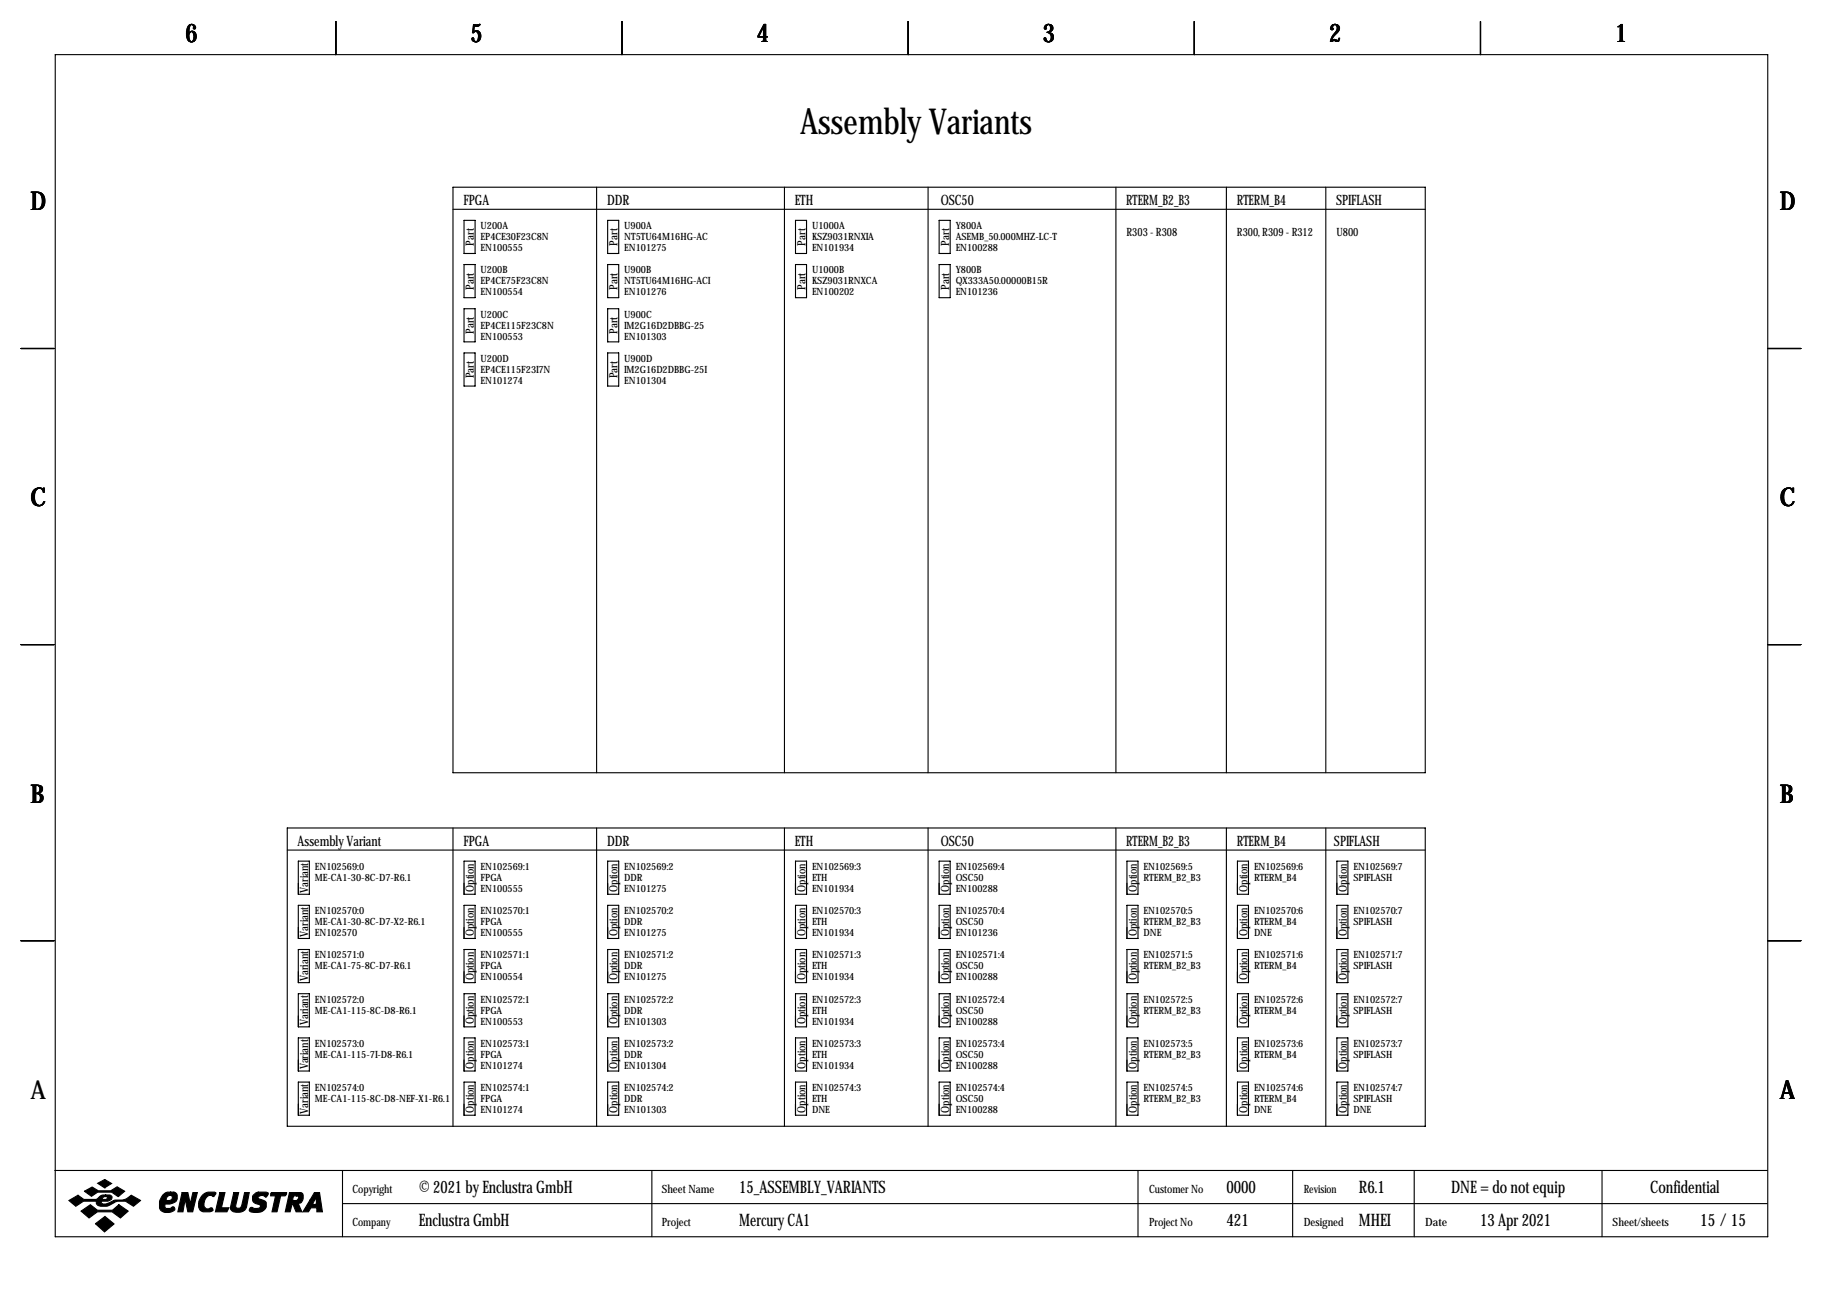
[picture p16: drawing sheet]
<svg xmlns="http://www.w3.org/2000/svg" width="419mm" height="297mm" viewBox="0 0 419 297" stroke-linecap="round" stroke-linejoin="round" font-family="sans-serif">
<defs><g id="words">
<text font-size="8.2" x="183.9" y="30.7">Assembly Variants</text>
<g font-size="5.9">
<text x="42.7" y="9.8">6</text>
<text x="108.2" y="9.8">5</text>
<text x="174" y="9.8">4</text>
<text x="239.8" y="9.8">3</text>
<text x="305.6" y="9.8">2</text>
<text x="371.3" y="9.8">1</text>
<text x="7" y="48.4">D</text>
<text x="409.2" y="48.4">D</text>
<text x="7" y="116.4">C</text>
<text x="409.2" y="116.4">C</text>
<text x="7" y="184.5">B</text>
<text x="409.2" y="184.5">B</text>
<text x="7" y="252.6">A</text>
<text x="409.2" y="252.6">A</text>
</g>
<g font-size="4">
<text x="96.3" y="274.2">© 2021 by Enclustra GmbH</text>
<text x="169.9" y="274.2">15_ASSEMBLY_VARIANTS</text>
<text x="281.9" y="274.2">0000</text>
<text x="312.4" y="274.2">R6.1</text>
<text x="333.6" y="274.2">DNE = do not equip</text>
<text x="379.4" y="274.2">Confidential</text>
<text x="96.3" y="281.8">Enclustra GmbH</text>
<text x="169.9" y="281.8">Mercury CA1</text>
<text x="281.9" y="281.8">421</text>
<text x="312.4" y="281.8">MHEI</text>
<text x="340.3" y="281.8">13 Apr 2021</text>
<text x="390.9" y="281.8">15 / 15</text>
</g>
<g font-size="3.3">
<text x="106.5" y="47.1">FPGA</text>
<text x="139.5" y="47.1">DDR</text>
<text x="182.7" y="47.1">ETH</text>
<text x="216.3" y="47.1">OSC50</text>
<text x="258.9" y="47.1">RTERM_B2_B3</text>
<text x="284.3" y="47.1">RTERM_B4</text>
<text x="307.2" y="47.1">SPIFLASH</text>
<text x="68.4" y="194.4">Assembly Variant</text>
<text x="106.5" y="194.4">FPGA</text>
<text x="139.5" y="194.4">DDR</text>
<text x="182.7" y="194.4">ETH</text>
<text x="216.3" y="194.4">OSC50</text>
<text x="258.9" y="194.4">RTERM_B2_B3</text>
<text x="284.3" y="194.4">RTERM_B4</text>
<text x="306.7" y="194.4">SPIFLASH</text>
</g>
<g font-size="2.6">
<text x="109" y="56.5" transform="rotate(-90 109 56.5)">Part</text>
<text x="142" y="56.5" transform="rotate(-90 142 56.5)">Part</text>
<text x="185.2" y="56.5" transform="rotate(-90 185.2 56.5)">Part</text>
<text x="218.2" y="56.5" transform="rotate(-90 218.2 56.5)">Part</text>
<text x="259" y="54.4">R303 - R308</text>
<text x="284.4" y="54.4">R300, R309 - R312</text>
<text x="307.2" y="54.4">U800</text>
<text x="109" y="66.6" transform="rotate(-90 109 66.6)">Part</text>
<text x="142" y="66.6" transform="rotate(-90 142 66.6)">Part</text>
<text x="185.2" y="66.6" transform="rotate(-90 185.2 66.6)">Part</text>
<text x="218.2" y="66.6" transform="rotate(-90 218.2 66.6)">Part</text>
<text x="109" y="76.8" transform="rotate(-90 109 76.8)">Part</text>
<text x="142" y="76.8" transform="rotate(-90 142 76.8)">Part</text>
<text x="109" y="86.9" transform="rotate(-90 109 86.9)">Part</text>
<text x="142" y="86.9" transform="rotate(-90 142 86.9)">Part</text>
<text x="70.9" y="205.2" transform="rotate(-90 70.9 205.2)">Variant</text>
<text x="109" y="205" transform="rotate(-90 109 205)">Option</text>
<text x="142" y="205" transform="rotate(-90 142 205)">Option</text>
<text x="185.2" y="205" transform="rotate(-90 185.2 205)">Option</text>
<text x="218.2" y="205" transform="rotate(-90 218.2 205)">Option</text>
<text x="261.4" y="205" transform="rotate(-90 261.4 205)">Option</text>
<text x="286.8" y="205" transform="rotate(-90 286.8 205)">Option</text>
<text x="309.6" y="205" transform="rotate(-90 309.6 205)">Option</text>
<text x="70.9" y="215.4" transform="rotate(-90 70.9 215.4)">Variant</text>
<text x="109" y="215.2" transform="rotate(-90 109 215.2)">Option</text>
<text x="142" y="215.2" transform="rotate(-90 142 215.2)">Option</text>
<text x="185.2" y="215.2" transform="rotate(-90 185.2 215.2)">Option</text>
<text x="218.2" y="215.2" transform="rotate(-90 218.2 215.2)">Option</text>
<text x="261.4" y="215.2" transform="rotate(-90 261.4 215.2)">Option</text>
<text x="286.8" y="215.2" transform="rotate(-90 286.8 215.2)">Option</text>
<text x="309.6" y="215.2" transform="rotate(-90 309.6 215.2)">Option</text>
<text x="70.9" y="225.6" transform="rotate(-90 70.9 225.6)">Variant</text>
<text x="109" y="225.4" transform="rotate(-90 109 225.4)">Option</text>
<text x="142" y="225.4" transform="rotate(-90 142 225.4)">Option</text>
<text x="185.2" y="225.4" transform="rotate(-90 185.2 225.4)">Option</text>
<text x="218.2" y="225.4" transform="rotate(-90 218.2 225.4)">Option</text>
<text x="261.4" y="225.4" transform="rotate(-90 261.4 225.4)">Option</text>
<text x="286.8" y="225.4" transform="rotate(-90 286.8 225.4)">Option</text>
<text x="309.6" y="225.4" transform="rotate(-90 309.6 225.4)">Option</text>
<text x="70.9" y="235.7" transform="rotate(-90 70.9 235.7)">Variant</text>
<text x="109" y="235.5" transform="rotate(-90 109 235.5)">Option</text>
<text x="142" y="235.5" transform="rotate(-90 142 235.5)">Option</text>
<text x="185.2" y="235.5" transform="rotate(-90 185.2 235.5)">Option</text>
<text x="218.2" y="235.5" transform="rotate(-90 218.2 235.5)">Option</text>
<text x="261.4" y="235.5" transform="rotate(-90 261.4 235.5)">Option</text>
<text x="286.8" y="235.5" transform="rotate(-90 286.8 235.5)">Option</text>
<text x="309.6" y="235.5" transform="rotate(-90 309.6 235.5)">Option</text>
<text x="70.9" y="245.9" transform="rotate(-90 70.9 245.9)">Variant</text>
<text x="109" y="245.7" transform="rotate(-90 109 245.7)">Option</text>
<text x="142" y="245.7" transform="rotate(-90 142 245.7)">Option</text>
<text x="185.2" y="245.7" transform="rotate(-90 185.2 245.7)">Option</text>
<text x="218.2" y="245.7" transform="rotate(-90 218.2 245.7)">Option</text>
<text x="261.4" y="245.7" transform="rotate(-90 261.4 245.7)">Option</text>
<text x="286.8" y="245.7" transform="rotate(-90 286.8 245.7)">Option</text>
<text x="309.6" y="245.7" transform="rotate(-90 309.6 245.7)">Option</text>
<text x="70.9" y="256" transform="rotate(-90 70.9 256)">Variant</text>
<text x="109" y="255.8" transform="rotate(-90 109 255.8)">Option</text>
<text x="142" y="255.8" transform="rotate(-90 142 255.8)">Option</text>
<text x="185.2" y="255.8" transform="rotate(-90 185.2 255.8)">Option</text>
<text x="218.2" y="255.8" transform="rotate(-90 218.2 255.8)">Option</text>
<text x="261.4" y="255.8" transform="rotate(-90 261.4 255.8)">Option</text>
<text x="286.8" y="255.8" transform="rotate(-90 286.8 255.8)">Option</text>
<text x="309.6" y="255.8" transform="rotate(-90 309.6 255.8)">Option</text>
<text x="81" y="274.2">Copyright</text>
<text x="152.1" y="274.2">Sheet Name</text>
<text x="264.2" y="274.2">Customer No</text>
<text x="299.7" y="274.2">Revision</text>
<text x="81" y="281.8">Company</text>
<text x="152.1" y="281.8">Project</text>
<text x="264.2" y="281.8">Project No</text>
<text x="299.7" y="281.8">Designed</text>
<text x="327.7" y="281.8">Date</text>
<text x="370.7" y="281.8">Sheet/sheets</text>
</g>
<g font-size="2.3">
<text x="110.5" y="52.7">U200A</text>
<text x="143.5" y="52.7">U900A</text>
<text x="186.7" y="52.7">U1000A</text>
<text x="219.7" y="52.7">Y800A</text>
<text x="110.5" y="55.2">EP4CE30F23C8N</text>
<text x="110.5" y="57.8">EN100555</text>
<text x="143.5" y="55.2">NT5TU64M16HG-AC</text>
<text x="143.5" y="57.8">EN101275</text>
<text x="186.7" y="55.2">KSZ9031RNXIA</text>
<text x="186.7" y="57.8">EN101934</text>
<text x="219.7" y="55.2">ASEMB_50.000MHZ-LC-T</text>
<text x="219.7" y="57.8">EN100288</text>
<text x="110.5" y="62.9">U200B</text>
<text x="110.5" y="65.4">EP4CE75F23C8N</text>
<text x="143.5" y="62.9">U900B</text>
<text x="143.5" y="65.4">NT5TU64M16HG-ACI</text>
<text x="186.7" y="62.9">U1000B</text>
<text x="186.7" y="65.4">KSZ9031RNXCA</text>
<text x="219.7" y="62.9">Y800B</text>
<text x="219.7" y="65.4">QX333A50.00000B15R</text>
<text x="110.5" y="67.9">EN100554</text>
<text x="143.5" y="67.9">EN101276</text>
<text x="186.7" y="67.9">EN100202</text>
<text x="219.7" y="67.9">EN101236</text>
<text x="110.5" y="73">U200C</text>
<text x="110.5" y="75.6">EP4CE115F23C8N</text>
<text x="143.5" y="73">U900C</text>
<text x="143.5" y="75.6">IM2G16D2DBBG-25</text>
<text x="110.5" y="78.1">EN100553</text>
<text x="110.5" y="83.2">U200D</text>
<text x="143.5" y="78.1">EN101303</text>
<text x="143.5" y="83.2">U900D</text>
<text x="110.5" y="85.7">EP4CE115F23I7N</text>
<text x="110.5" y="88.3">EN101274</text>
<text x="143.5" y="85.7">IM2G16D2DBBG-25I</text>
<text x="143.5" y="88.3">EN101304</text>
<text x="72.4" y="200">EN102569:0</text>
<text x="72.4" y="202.6">ME-CA1-30-8C-D7-R6.1</text>
<text x="110.5" y="200">EN102569:1</text>
<text x="110.5" y="202.6">FPGA</text>
<text x="143.5" y="200">EN102569:2</text>
<text x="143.5" y="202.6">DDR</text>
<text x="186.7" y="200">EN102569:3</text>
<text x="186.7" y="202.6">ETH</text>
<text x="219.7" y="200">EN102569:4</text>
<text x="219.7" y="202.6">OSC50</text>
<text x="262.9" y="200">EN102569:5</text>
<text x="262.9" y="202.6">RTERM_B2_B3</text>
<text x="288.3" y="200">EN102569:6</text>
<text x="288.3" y="202.6">RTERM_B4</text>
<text x="311.1" y="200">EN102569:7</text>
<text x="311.1" y="202.6">SPIFLASH</text>
<text x="110.5" y="205.1">EN100555</text>
<text x="143.5" y="205.1">EN101275</text>
<text x="186.7" y="205.1">EN101934</text>
<text x="219.7" y="205.1">EN100288</text>
<text x="72.4" y="210.2">EN102570:0</text>
<text x="72.4" y="212.7">ME-CA1-30-8C-D7-X2-R6.1</text>
<text x="72.4" y="215.3">EN102570</text>
<text x="110.5" y="210.2">EN102570:1</text>
<text x="110.5" y="212.7">FPGA</text>
<text x="110.5" y="215.3">EN100555</text>
<text x="143.5" y="210.2">EN102570:2</text>
<text x="143.5" y="212.7">DDR</text>
<text x="143.5" y="215.3">EN101275</text>
<text x="186.7" y="210.2">EN102570:3</text>
<text x="186.7" y="212.7">ETH</text>
<text x="186.7" y="215.3">EN101934</text>
<text x="219.7" y="210.2">EN102570:4</text>
<text x="219.7" y="212.7">OSC50</text>
<text x="219.7" y="215.3">EN101236</text>
<text x="262.9" y="210.2">EN102570:5</text>
<text x="262.9" y="212.7">RTERM_B2_B3</text>
<text x="262.9" y="215.3">DNE</text>
<text x="288.3" y="210.2">EN102570:6</text>
<text x="288.3" y="212.7">RTERM_B4</text>
<text x="288.3" y="215.3">DNE</text>
<text x="311.1" y="210.2">EN102570:7</text>
<text x="311.1" y="212.7">SPIFLASH</text>
<text x="72.4" y="220.3">EN102571:0</text>
<text x="110.5" y="220.3">EN102571:1</text>
<text x="143.5" y="220.3">EN102571:2</text>
<text x="186.7" y="220.3">EN102571:3</text>
<text x="219.7" y="220.3">EN102571:4</text>
<text x="262.9" y="220.3">EN102571:5</text>
<text x="288.3" y="220.3">EN102571:6</text>
<text x="311.1" y="220.3">EN102571:7</text>
<text x="72.4" y="222.9">ME-CA1-75-8C-D7-R6.1</text>
<text x="110.5" y="222.9">FPGA</text>
<text x="110.5" y="225.4">EN100554</text>
<text x="143.5" y="222.9">DDR</text>
<text x="143.5" y="225.4">EN101275</text>
<text x="186.7" y="222.9">ETH</text>
<text x="186.7" y="225.4">EN101934</text>
<text x="219.7" y="222.9">OSC50</text>
<text x="219.7" y="225.4">EN100288</text>
<text x="262.9" y="222.9">RTERM_B2_B3</text>
<text x="288.3" y="222.9">RTERM_B4</text>
<text x="311.1" y="222.9">SPIFLASH</text>
<text x="72.4" y="230.5">EN102572:0</text>
<text x="72.4" y="233">ME-CA1-115-8C-D8-R6.1</text>
<text x="110.5" y="230.5">EN102572:1</text>
<text x="110.5" y="233">FPGA</text>
<text x="143.5" y="230.5">EN102572:2</text>
<text x="143.5" y="233">DDR</text>
<text x="186.7" y="230.5">EN102572:3</text>
<text x="186.7" y="233">ETH</text>
<text x="219.7" y="230.5">EN102572:4</text>
<text x="219.7" y="233">OSC50</text>
<text x="262.9" y="230.5">EN102572:5</text>
<text x="262.9" y="233">RTERM_B2_B3</text>
<text x="288.3" y="230.5">EN102572:6</text>
<text x="288.3" y="233">RTERM_B4</text>
<text x="311.1" y="230.5">EN102572:7</text>
<text x="311.1" y="233">SPIFLASH</text>
<text x="110.5" y="235.6">EN100553</text>
<text x="143.5" y="235.6">EN101303</text>
<text x="186.7" y="235.6">EN101934</text>
<text x="219.7" y="235.6">EN100288</text>
<text x="72.4" y="240.7">EN102573:0</text>
<text x="72.4" y="243.2">ME-CA1-115-7I-D8-R6.1</text>
<text x="110.5" y="240.7">EN102573:1</text>
<text x="110.5" y="243.2">FPGA</text>
<text x="110.5" y="245.7">EN101274</text>
<text x="143.5" y="240.7">EN102573:2</text>
<text x="143.5" y="243.2">DDR</text>
<text x="143.5" y="245.7">EN101304</text>
<text x="186.7" y="240.7">EN102573:3</text>
<text x="186.7" y="243.2">ETH</text>
<text x="186.7" y="245.7">EN101934</text>
<text x="219.7" y="240.7">EN102573:4</text>
<text x="219.7" y="243.2">OSC50</text>
<text x="219.7" y="245.7">EN100288</text>
<text x="262.9" y="240.7">EN102573:5</text>
<text x="262.9" y="243.2">RTERM_B2_B3</text>
<text x="288.3" y="240.7">EN102573:6</text>
<text x="288.3" y="243.2">RTERM_B4</text>
<text x="311.1" y="240.7">EN102573:7</text>
<text x="311.1" y="243.2">SPIFLASH</text>
<text x="72.4" y="250.8">EN102574:0</text>
<text x="110.5" y="250.8">EN102574:1</text>
<text x="143.5" y="250.8">EN102574:2</text>
<text x="186.7" y="250.8">EN102574:3</text>
<text x="219.7" y="250.8">EN102574:4</text>
<text x="262.9" y="250.8">EN102574:5</text>
<text x="288.3" y="250.8">EN102574:6</text>
<text x="311.1" y="250.8">EN102574:7</text>
<text x="72.4" y="253.4">ME-CA1-115-8C-D8-NEF-X1-R6.1</text>
<text x="110.5" y="253.4">FPGA</text>
<text x="110.5" y="255.9">EN101274</text>
<text x="143.5" y="253.4">DDR</text>
<text x="143.5" y="255.9">EN101303</text>
<text x="186.7" y="253.4">ETH</text>
<text x="186.7" y="255.9">DNE</text>
<text x="219.7" y="253.4">OSC50</text>
<text x="219.7" y="255.9">EN100288</text>
<text x="262.9" y="253.4">RTERM_B2_B3</text>
<text x="288.3" y="253.4">RTERM_B4</text>
<text x="288.3" y="255.9">DNE</text>
<text x="311.1" y="253.4">SPIFLASH</text>
<text x="311.1" y="255.9">DNE</text>
</g>
</g></defs>
<g fill="none" stroke="#000" stroke-width=".25">
<path d="M12.7 12.6h393.7v271.7h-393.7zM77.2 4.9v7.7M143 4.9v7.7M208.8 4.9v7.7M274.6 4.9v7.7M340.4 4.9v7.7M104.1 43h223.6v134.7h-223.6zM104.1 48.1h223.6M106.7 50.7h2.5v7.6h-2.5zM137.2 43v134.7M139.7 50.7h2.5v7.6h-2.5zM180.3 43v134.7"/>
<path d="M182.9 50.7h2.5v7.6h-2.5zM213.4 43v134.7M215.9 50.7h2.5v7.6h-2.5zM256.5 43v134.7M281.9 43v134.7M304.8 43v134.7M106.7 60.8h2.5v7.6h-2.5zM106.7 71h2.5v7.6h-2.5zM139.7 60.8h2.5v7.6h-2.5zM139.7 71h2.5v7.6h-2.5zM182.9 60.8h2.5v7.6h-2.5zM215.9 60.8h2.5v7.6h-2.5z"/>
<path d="M4.8 80.1h7.6M106.7 81.1h2.5v7.7h-2.5zM139.7 81.1h2.5v7.7h-2.5zM406.4 80.1h7.6M4.8 148.2h7.6M406.4 148.2h7.6M66 190.4h261.7v68.5h-261.7zM66 195.4h261.7M68.6 198h2.5v7.6h-2.5zM104.1 190.4v68.5M106.7 198h2.5v7.6h-2.5zM137.2 190.4v68.5"/>
<path d="M139.7 198h2.5v7.6h-2.5zM180.3 190.4v68.5M182.9 198h2.5v7.6h-2.5zM213.4 190.4v68.5M215.9 198h2.5v7.6h-2.5zM256.5 190.4v68.5M259.1 198h2.5v7.6h-2.5zM281.9 190.4v68.5M284.5 198h2.5v7.6h-2.5zM304.8 190.4v68.5M307.3 198h2.6v7.6h-2.6zM4.8 216.3h7.6"/>
<path d="M68.6 218.3h2.5v7.6h-2.5zM68.6 208.1h2.5v7.7h-2.5zM106.7 208.1h2.5v7.7h-2.5zM106.7 218.3h2.5v7.6h-2.5zM139.7 218.3h2.5v7.6h-2.5zM139.7 208.1h2.5v7.7h-2.5zM182.9 218.3h2.5v7.6h-2.5zM182.9 208.1h2.5v7.7h-2.5zM215.9 218.3h2.5v7.6h-2.5zM215.9 208.1h2.5v7.7h-2.5zM259.1 208.1h2.5v7.7h-2.5zM259.1 218.3h2.5v7.6h-2.5z"/>
<path d="M284.5 218.3h2.5v7.6h-2.5zM284.5 208.1h2.5v7.7h-2.5zM307.3 218.3h2.6v7.6h-2.6zM307.3 208.1h2.6v7.7h-2.6zM406.4 216.3h7.6M68.6 238.6h2.5v7.6h-2.5zM68.6 228.5h2.5v7.6h-2.5zM106.7 228.5h2.5v7.6h-2.5zM106.7 238.6h2.5v7.6h-2.5zM139.7 238.6h2.5v7.6h-2.5zM139.7 228.5h2.5v7.6h-2.5zM182.9 238.6h2.5v7.6h-2.5z"/>
<path d="M182.9 228.5h2.5v7.6h-2.5zM215.9 238.6h2.5v7.6h-2.5zM215.9 228.5h2.5v7.6h-2.5zM259.1 228.5h2.5v7.6h-2.5zM259.1 238.6h2.5v7.6h-2.5zM284.5 238.6h2.5v7.6h-2.5zM284.5 228.5h2.5v7.6h-2.5zM307.3 238.6h2.6v7.6h-2.6zM307.3 228.5h2.6v7.6h-2.6zM68.6 248.8h2.5v7.6h-2.5zM106.7 248.8h2.5v7.6h-2.5zM139.7 248.8h2.5v7.6h-2.5z"/>
<path d="M182.9 248.8h2.5v7.6h-2.5zM215.9 248.8h2.5v7.6h-2.5zM259.1 248.8h2.5v7.6h-2.5zM284.5 248.8h2.5v7.6h-2.5zM307.3 248.8h2.6v7.6h-2.6zM12.6 269.1h393.7M78.7 269.1v15.2M78.7 276.7h327.6M149.9 269.1v15.2M261.6 269.1v15.2M297.2 269.1v15.2M325.1 269.1v15.2"/>
<path d="M368.3 269.1v15.2"/>
</g>
<g fill="#000" stroke="#000" stroke-width=".25">
<path d="M15.8 276l2.1-1.2 1.4 1h2.8l.3-.2a1.77 1.77 0 0 1 1.9-.9v.4l-.6 .2-.2 .5h.9l.3-.6-.4-.1v-.4h.9a.59 .59 0 0 1 .6 .7l-.2 .4-.8 .4h-1.4l-.1 .1 .1 .4a3.2 3.2 0 0 0 2.7-.7l.3-.1a4 4 0 0 0 3.8-1.1l2.1 1.2-1.6 1.3a4 4 0 0 0-5.5-.2 2.66 2.66 0 0 1-2.9-.2l-.1-.7h-3l-1.8 1.1zM19.4 273.9l1.8-1 1.4 .9h2.9l1.4-.9 1.8 1-1.5 1.2-1.5-1h-3.2l-1.5 .9zM22.5 272l1.6-.8 1.6 .9-1.6 1zM18.6 278.4l2.2-1.4 1.6 1.2h3.5l1.4-1.2 2.2 1.4-1.8 1.6-1.9-1.4h-3.4l-1.9 1.4zM37.4 274.7a1.75 1.75 0 0 1 1.8-.6v.7a.82 .82 0 0 0-.8 1.2h.6a.6 .6 0 0 0 .6-.5 .6 .6 0 0 0-.4-.7v-.7h.8l.5 .3a1.61 1.61 0 0 1 0 1.7 1.61 1.61 0 0 1-1.5 .7h-1v.9l.2 .1h.9l.7-.4 .4 .4a1.06 1.06 0 0 1-1.3 1 1.82 1.82 0 0 1-2.2-1.1 3.5 3.5 0 0 1 .7-3zM41.9 274.2h1.3l.5 2.6 .6-2.6h1.1l-1.1 4.4h-1.1l-.6-2.9-.5 2.9h-1.2zM46.7 274.6a2.78 2.78 0 0 1 2.9-.4l-.4 .9a1.32 1.32 0 0 0-2.1 .8l-.2 .8a.98 .98 0 0 0 1.1 1.2 .55 .55 0 0 1 .6-.2 .55 .55 0 0 1 .4 .6l-.7 .3-1.8-.1a1.79 1.79 0 0 1-.8-2.3zM50.5 274.2h1.2l-.8 3.5h1.7l-.4 .9h-2.7zM53.7 274.2h1.2l-.7 3.1a.73 .73 0 0 0 .7 .5 .73 .73 0 0 0 .7-.6l.6-3h1.1l-.7 3.4a2.28 2.28 0 0 1-3.6 .4v-.4zM58.3 274.7l.8-.6h2.1l.5 .2v.2l-.6 .7a.96 .96 0 0 0-1-.4 .96 .96 0 0 0-.8 .6l1.7 .8a1.71 1.71 0 0 1-.1 1.8 1.71 1.71 0 0 1-1.7 .8l-1.4-.2a.51 .51 0 0 1-.4-.7 .51 .51 0 0 1 .8-.2l1 .1a.52 .52 0 0 0 .6-.2 .52 .52 0 0 0-.2-.7 1.39 1.39 0 0 1-1.4-.6 1.39 1.39 0 0 1 .1-1.6zM62.2 274.4l.2-.2h3.5l-.1 .4-.3 .3h-1l-.8 3.7h-1.2l.8-3.7h-1.1zM66.5 274.2h1.7v.7h-.7l-.2 1.1h.9l.3-.3a.44 .44 0 0 0 .1-.5 .44 .44 0 0 0-.4-.3v-.7h1l.3 .2 .2 .3v.9a1.03 1.03 0 0 1-1.2 1l.9 2h-1.3l-.8-1.8h-.1l-.5 1.8h-1.1z"/>
<path d="M72.3 274.2h1.2l.6 4.4h-1.3v-.9h-1.3l-.6 .9h-1.3l1.7-2.7h1l-.4 .8 .2 .2h.4l.2-.2v-1.5l-.4 .7h-1zM21.9 281.3l2.2-1.6 2.1 1.7-2.2 1.8z"/>
</g>
<use href="#words"/>
</svg>
